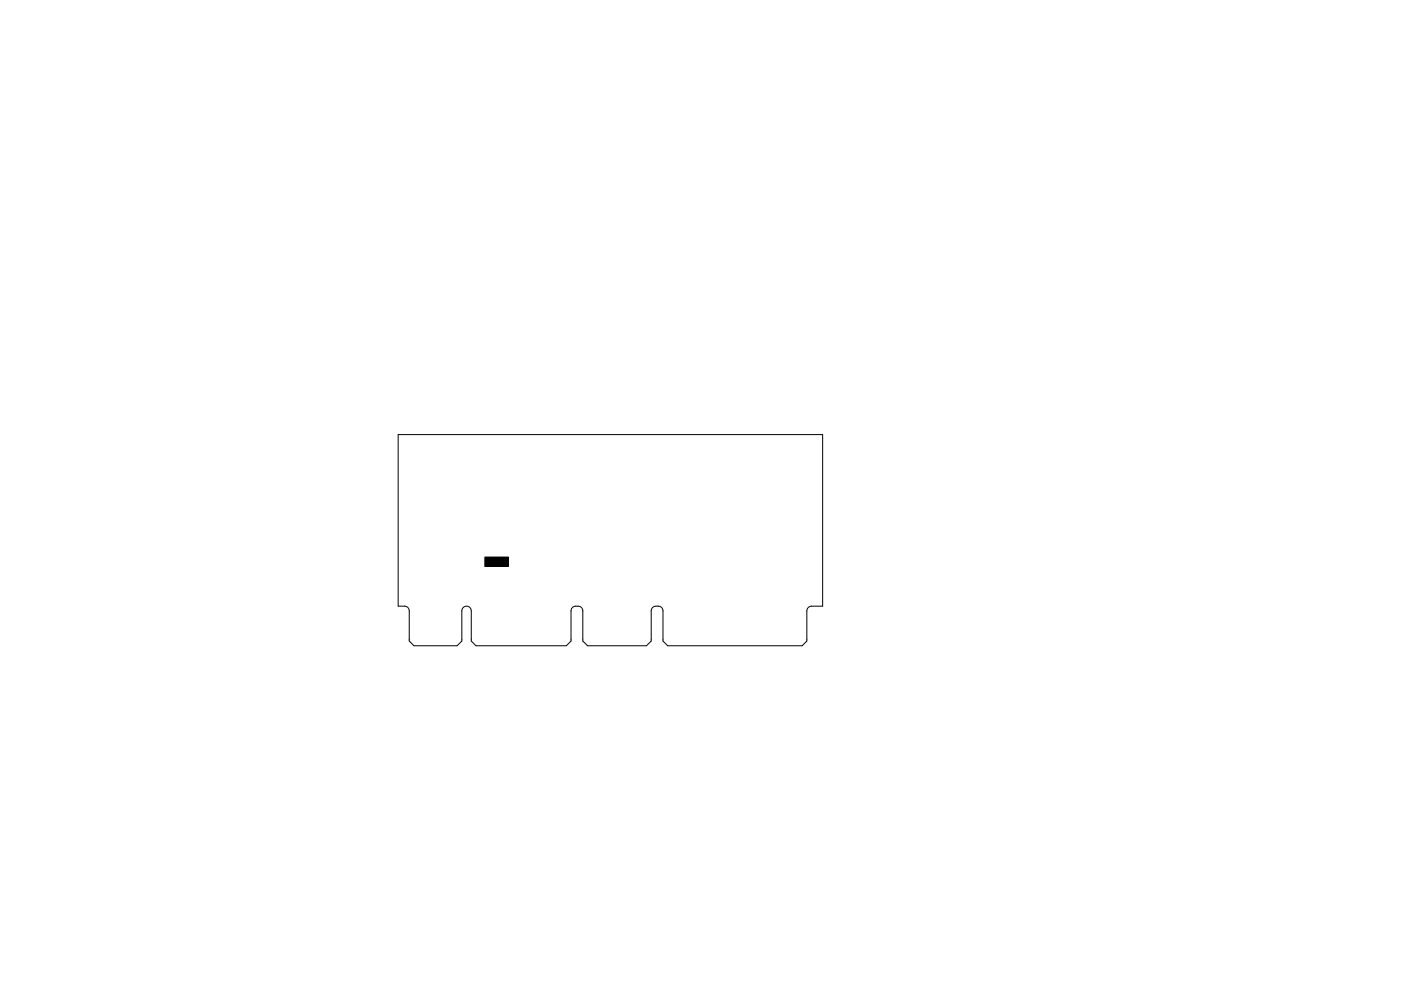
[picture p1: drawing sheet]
<svg xmlns="http://www.w3.org/2000/svg" width="297mm" height="210mm" viewBox="0 0 297 210" stroke-linecap="round" stroke-linejoin="round" font-family="sans-serif">
<path d="M84.4 92.2h90v36.4h-2.3a1 1 0 0 0-1 1v6.4l-1 1h-28.5l-1-1v-6.4a1 1 0 0 0-1-1h-.5a1 1 0 0 0-1 1v6.4l-1 1h-12.5l-1-1v-6.4a1 1 0 0 0-1-1h-.5a1 1 0 0 0-1 1v6.4l-1 1h-19.2l-1-1v-6.4a1 1 0 0 0-1-1 1 1 0 0 0-1 1v6.4l-1 1h-9.1l-1-1v-6.4a1 1 0 0 0-1-1h-1.4z" fill="none" stroke="#000" stroke-width=".21"/>
<path d="M102.8 118.2h5v2h-5z" fill="#000" stroke="#000" stroke-width=".21"/>
</svg>
